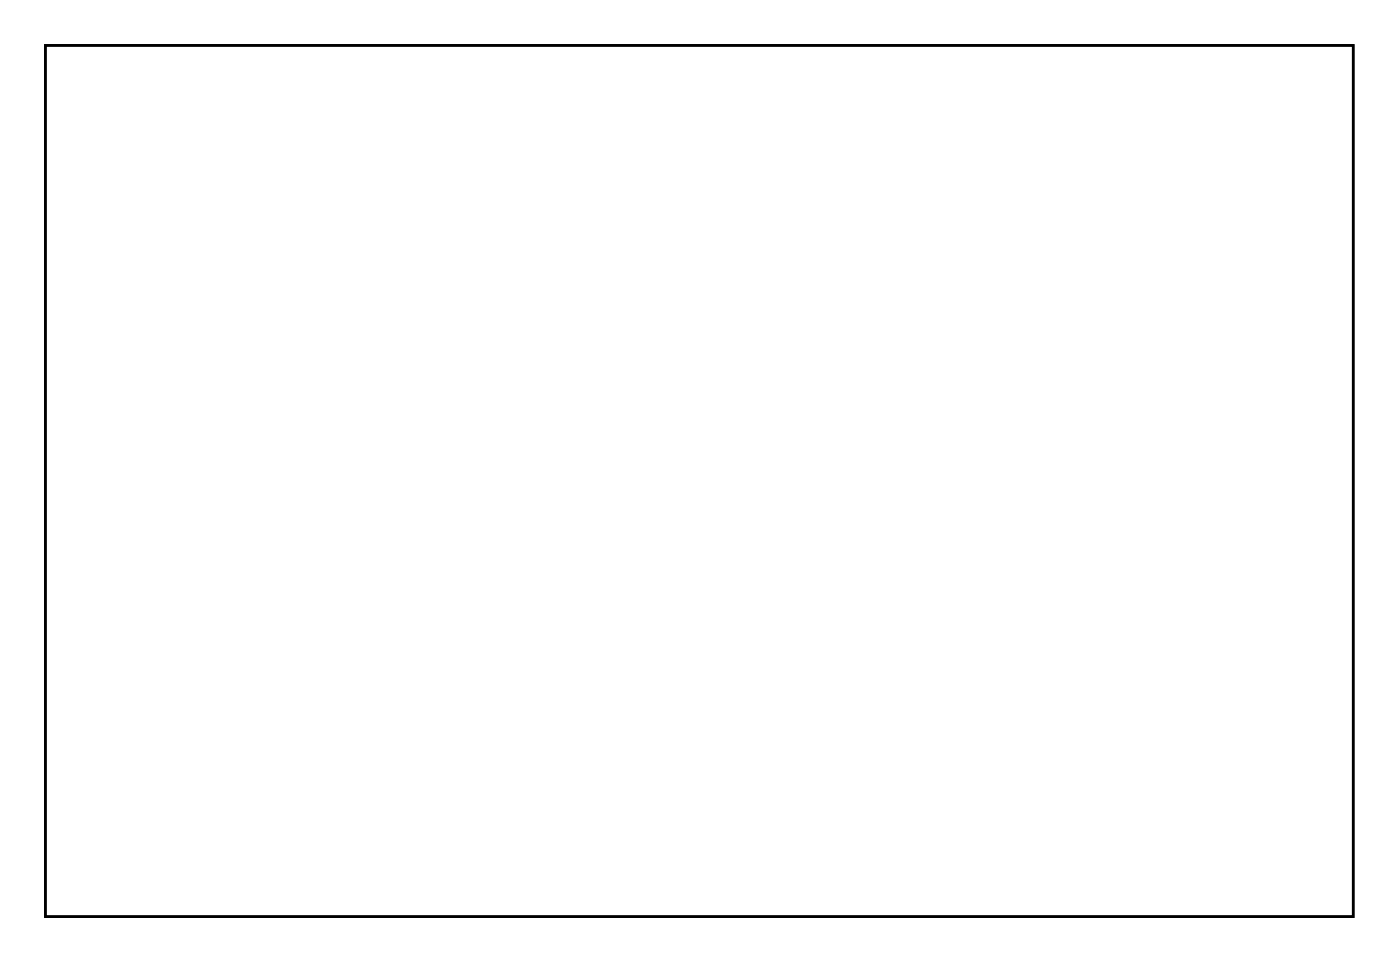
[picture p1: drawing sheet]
<svg xmlns="http://www.w3.org/2000/svg" width="112mm" height="77mm" viewBox="0 0 112 77" stroke-linecap="round" stroke-linejoin="round" font-family="sans-serif">
<path d="M3.6 3.6h104.8v69.8h-104.8z" fill="none" stroke="#000" stroke-width=".2"/>
<path d="M3.6 3.6h104.8v69.8h-104.8zM3.6 3.6v69.8h104.8v-69.8z" fill="#000"/>
<circle cx="19.8" cy="28.5" r=".35" fill="#fff"/>
<circle cx="19.8" cy="28.5" r=".35" fill="none" stroke="#fff" stroke-width=".55"/>
<circle cx="26.9" cy="30.3" r=".35" fill="#fff"/>
<circle cx="26.9" cy="30.3" r=".35" fill="none" stroke="#fff" stroke-width=".55"/>
<circle cx="64.8" cy="12" r=".35" fill="#fff"/>
<circle cx="64.8" cy="12" r=".35" fill="none" stroke="#fff" stroke-width=".55"/>
<circle cx="78.2" cy="26.1" r=".35" fill="#fff"/>
<circle cx="78.2" cy="26.1" r=".35" fill="none" stroke="#fff" stroke-width=".55"/>
<circle cx="86.1" cy="25.5" r=".35" fill="#fff"/>
<circle cx="86.1" cy="25.5" r=".35" fill="none" stroke="#fff" stroke-width=".55"/>
<circle cx="92.8" cy="24.2" r=".35" fill="#fff"/>
<circle cx="92.8" cy="24.2" r=".35" fill="none" stroke="#fff" stroke-width=".55"/>
<circle cx="74.6" cy="34.6" r=".35" fill="#fff"/>
<circle cx="74.6" cy="34.6" r=".35" fill="none" stroke="#fff" stroke-width=".55"/>
<circle cx="55" cy="33.4" r=".35" fill="#fff"/>
<circle cx="55" cy="33.4" r=".35" fill="none" stroke="#fff" stroke-width=".55"/>
<circle cx="82.5" cy="41.9" r=".35" fill="#fff"/>
<circle cx="82.5" cy="41.9" r=".35" fill="none" stroke="#fff" stroke-width=".55"/>
<circle cx="45.9" cy="27.9" r=".35" fill="#fff"/>
<circle cx="45.9" cy="27.9" r=".35" fill="none" stroke="#fff" stroke-width=".55"/>
<circle cx="33.1" cy="8.4" r=".35" fill="#fff"/>
<circle cx="33.1" cy="8.4" r=".35" fill="none" stroke="#fff" stroke-width=".55"/>
<circle cx="54.4" cy="40.7" r=".35" fill="#fff"/>
<circle cx="54.4" cy="40.7" r=".35" fill="none" stroke="#fff" stroke-width=".55"/>
<circle cx="86.1" cy="23" r=".35" fill="#fff"/>
<circle cx="86.1" cy="23" r=".35" fill="none" stroke="#fff" stroke-width=".55"/>
<circle cx="55" cy="52.3" r=".35" fill="#fff"/>
<circle cx="55" cy="52.3" r=".35" fill="none" stroke="#fff" stroke-width=".55"/>
<circle cx="56.3" cy="27.9" r=".35" fill="#fff"/>
<circle cx="56.3" cy="27.9" r=".35" fill="none" stroke="#fff" stroke-width=".55"/>
<circle cx="47.7" cy="27.9" r=".35" fill="#fff"/>
<circle cx="47.7" cy="27.9" r=".35" fill="none" stroke="#fff" stroke-width=".55"/>
<circle cx="79.4" cy="43.1" r=".35" fill="#fff"/>
<circle cx="79.4" cy="43.1" r=".35" fill="none" stroke="#fff" stroke-width=".55"/>
<circle cx="81.3" cy="39.5" r=".35" fill="#fff"/>
<circle cx="81.3" cy="39.5" r=".35" fill="none" stroke="#fff" stroke-width=".55"/>
<circle cx="91.6" cy="45.6" r=".35" fill="#fff"/>
<circle cx="91.6" cy="45.6" r=".35" fill="none" stroke="#fff" stroke-width=".55"/>
<circle cx="66" cy="9.6" r=".35" fill="#fff"/>
<circle cx="66" cy="9.6" r=".35" fill="none" stroke="#fff" stroke-width=".55"/>
<circle cx="61.8" cy="48" r=".35" fill="#fff"/>
<circle cx="61.8" cy="48" r=".35" fill="none" stroke="#fff" stroke-width=".55"/>
<circle cx="61.8" cy="53.5" r=".35" fill="#fff"/>
<circle cx="61.8" cy="53.5" r=".35" fill="none" stroke="#fff" stroke-width=".55"/>
<circle cx="53.8" cy="54.1" r=".35" fill="#fff"/>
<circle cx="53.8" cy="54.1" r=".35" fill="none" stroke="#fff" stroke-width=".55"/>
<circle cx="28.2" cy="13.9" r=".35" fill="#fff"/>
<circle cx="28.2" cy="13.9" r=".35" fill="none" stroke="#fff" stroke-width=".55"/>
<circle cx="52.6" cy="55.9" r=".35" fill="#fff"/>
<circle cx="52.6" cy="55.9" r=".35" fill="none" stroke="#fff" stroke-width=".55"/>
<circle cx="60.5" cy="55.9" r=".35" fill="#fff"/>
<circle cx="60.5" cy="55.9" r=".35" fill="none" stroke="#fff" stroke-width=".55"/>
<circle cx="59.9" cy="46.2" r=".35" fill="#fff"/>
<circle cx="59.9" cy="46.2" r=".35" fill="none" stroke="#fff" stroke-width=".55"/>
<circle cx="67.2" cy="43.7" r=".35" fill="#fff"/>
<circle cx="67.2" cy="43.7" r=".35" fill="none" stroke="#fff" stroke-width=".55"/>
<circle cx="61.1" cy="57.8" r=".35" fill="#fff"/>
<circle cx="61.1" cy="57.8" r=".35" fill="none" stroke="#fff" stroke-width=".55"/>
<circle cx="87.4" cy="43.7" r=".35" fill="#fff"/>
<circle cx="87.4" cy="43.7" r=".35" fill="none" stroke="#fff" stroke-width=".55"/>
<circle cx="92.2" cy="43.7" r=".35" fill="#fff"/>
<circle cx="92.2" cy="43.7" r=".35" fill="none" stroke="#fff" stroke-width=".55"/>
<circle cx="94.7" cy="54.1" r=".35" fill="#fff"/>
<circle cx="94.7" cy="54.1" r=".35" fill="none" stroke="#fff" stroke-width=".55"/>
<circle cx="81.3" cy="62.6" r=".35" fill="#fff"/>
<circle cx="81.3" cy="62.6" r=".35" fill="none" stroke="#fff" stroke-width=".55"/>
<circle cx="91" cy="9" r=".35" fill="#fff"/>
<circle cx="91" cy="9" r=".35" fill="none" stroke="#fff" stroke-width=".55"/>
<circle cx="20.3" cy="49.3" r=".7" fill="#fff"/>
<circle cx="20.3" cy="49.3" r=".7" fill="none" stroke="#fff" stroke-width=".76" stroke-linecap="butt"/>
<circle cx="96.2" cy="55.9" r=".7" fill="#fff"/>
<circle cx="96.2" cy="55.9" r=".7" fill="none" stroke="#fff" stroke-width=".76" stroke-linecap="butt"/>
<circle cx="23.1" cy="47.8" r=".7" fill="#fff"/>
<circle cx="23.1" cy="47.8" r=".7" fill="none" stroke="#fff" stroke-width=".76" stroke-linecap="butt"/>
<circle cx="96.2" cy="53.1" r=".7" fill="#fff"/>
<circle cx="96.2" cy="53.1" r=".7" fill="none" stroke="#fff" stroke-width=".76" stroke-linecap="butt"/>
<circle cx="81.3" cy="68.1" r=".71" fill="#fff"/>
<circle cx="81.3" cy="68.1" r=".71" fill="none" stroke="#fff" stroke-width=".69" stroke-linecap="butt"/>
<circle cx="40.6" cy="68.1" r=".71" fill="#fff"/>
<circle cx="40.6" cy="68.1" r=".71" fill="none" stroke="#fff" stroke-width=".69" stroke-linecap="butt"/>
<circle cx="83.8" cy="68.1" r=".71" fill="#fff"/>
<circle cx="83.8" cy="68.1" r=".71" fill="none" stroke="#fff" stroke-width=".69" stroke-linecap="butt"/>
<circle cx="86.3" cy="68.1" r=".71" fill="#fff"/>
<circle cx="86.3" cy="68.1" r=".71" fill="none" stroke="#fff" stroke-width=".69" stroke-linecap="butt"/>
<circle cx="88.9" cy="68.1" r=".71" fill="#fff"/>
<circle cx="88.9" cy="68.1" r=".71" fill="none" stroke="#fff" stroke-width=".69" stroke-linecap="butt"/>
<circle cx="91.4" cy="68.1" r=".71" fill="#fff"/>
<circle cx="91.4" cy="68.1" r=".71" fill="none" stroke="#fff" stroke-width=".69" stroke-linecap="butt"/>
<circle cx="99" cy="32.5" r=".71" fill="#fff"/>
<circle cx="99" cy="32.5" r=".71" fill="none" stroke="#fff" stroke-width=".69" stroke-linecap="butt"/>
<circle cx="94" cy="68.1" r=".71" fill="#fff"/>
<circle cx="94" cy="68.1" r=".71" fill="none" stroke="#fff" stroke-width=".69" stroke-linecap="butt"/>
<circle cx="96.5" cy="68.1" r=".71" fill="#fff"/>
<circle cx="96.5" cy="68.1" r=".71" fill="none" stroke="#fff" stroke-width=".69" stroke-linecap="butt"/>
<circle cx="41.6" cy="19.8" r=".71" fill="#fff"/>
<circle cx="41.6" cy="19.8" r=".71" fill="none" stroke="#fff" stroke-width=".69" stroke-linecap="butt"/>
<circle cx="55.9" cy="68.1" r=".71" fill="#fff"/>
<circle cx="55.9" cy="68.1" r=".71" fill="none" stroke="#fff" stroke-width=".69" stroke-linecap="butt"/>
<circle cx="58.4" cy="68.1" r=".71" fill="#fff"/>
<circle cx="58.4" cy="68.1" r=".71" fill="none" stroke="#fff" stroke-width=".69" stroke-linecap="butt"/>
<circle cx="60.9" cy="68.1" r=".71" fill="#fff"/>
<circle cx="60.9" cy="68.1" r=".71" fill="none" stroke="#fff" stroke-width=".69" stroke-linecap="butt"/>
<circle cx="63.5" cy="68.1" r=".71" fill="#fff"/>
<circle cx="63.5" cy="68.1" r=".71" fill="none" stroke="#fff" stroke-width=".69" stroke-linecap="butt"/>
<circle cx="99" cy="52.8" r=".71" fill="#fff"/>
<circle cx="99" cy="52.8" r=".71" fill="none" stroke="#fff" stroke-width=".69" stroke-linecap="butt"/>
<circle cx="66" cy="68.1" r=".71" fill="#fff"/>
<circle cx="66" cy="68.1" r=".71" fill="none" stroke="#fff" stroke-width=".69" stroke-linecap="butt"/>
<circle cx="68.6" cy="68.1" r=".71" fill="#fff"/>
<circle cx="68.6" cy="68.1" r=".71" fill="none" stroke="#fff" stroke-width=".69" stroke-linecap="butt"/>
<circle cx="71.1" cy="68.1" r=".71" fill="#fff"/>
<circle cx="71.1" cy="68.1" r=".71" fill="none" stroke="#fff" stroke-width=".69" stroke-linecap="butt"/>
<circle cx="73.6" cy="68.1" r=".71" fill="#fff"/>
<circle cx="73.6" cy="68.1" r=".71" fill="none" stroke="#fff" stroke-width=".69" stroke-linecap="butt"/>
<circle cx="60.9" cy="19.8" r=".71" fill="#fff"/>
<circle cx="60.9" cy="19.8" r=".71" fill="none" stroke="#fff" stroke-width=".69" stroke-linecap="butt"/>
<circle cx="99" cy="22.3" r=".71" fill="#fff"/>
<circle cx="99" cy="22.3" r=".71" fill="none" stroke="#fff" stroke-width=".69" stroke-linecap="butt"/>
<circle cx="99" cy="42.7" r=".71" fill="#fff"/>
<circle cx="99" cy="42.7" r=".71" fill="none" stroke="#fff" stroke-width=".69" stroke-linecap="butt"/>
<circle cx="99" cy="63" r=".71" fill="#fff"/>
<circle cx="99" cy="63" r=".71" fill="none" stroke="#fff" stroke-width=".69" stroke-linecap="butt"/>
<circle cx="31.5" cy="19.8" r=".71" fill="#fff"/>
<circle cx="31.5" cy="19.8" r=".71" fill="none" stroke="#fff" stroke-width=".69" stroke-linecap="butt"/>
<circle cx="50.8" cy="68.1" r=".71" fill="#fff"/>
<circle cx="50.8" cy="68.1" r=".71" fill="none" stroke="#fff" stroke-width=".69" stroke-linecap="butt"/>
<circle cx="50.8" cy="19.8" r=".71" fill="#fff"/>
<circle cx="50.8" cy="19.8" r=".71" fill="none" stroke="#fff" stroke-width=".69" stroke-linecap="butt"/>
<circle cx="99" cy="27.4" r=".71" fill="#fff"/>
<circle cx="99" cy="27.4" r=".71" fill="none" stroke="#fff" stroke-width=".69" stroke-linecap="butt"/>
<circle cx="99" cy="37.6" r=".71" fill="#fff"/>
<circle cx="99" cy="37.6" r=".71" fill="none" stroke="#fff" stroke-width=".69" stroke-linecap="butt"/>
<circle cx="99" cy="47.7" r=".71" fill="#fff"/>
<circle cx="99" cy="47.7" r=".71" fill="none" stroke="#fff" stroke-width=".69" stroke-linecap="butt"/>
<circle cx="91.4" cy="19.8" r=".71" fill="#fff"/>
<circle cx="91.4" cy="19.8" r=".71" fill="none" stroke="#fff" stroke-width=".69" stroke-linecap="butt"/>
<circle cx="99" cy="57.9" r=".71" fill="#fff"/>
<circle cx="99" cy="57.9" r=".71" fill="none" stroke="#fff" stroke-width=".69" stroke-linecap="butt"/>
<circle cx="88.9" cy="19.8" r=".71" fill="#fff"/>
<circle cx="88.9" cy="19.8" r=".71" fill="none" stroke="#fff" stroke-width=".69" stroke-linecap="butt"/>
<circle cx="86.3" cy="19.8" r=".71" fill="#fff"/>
<circle cx="86.3" cy="19.8" r=".71" fill="none" stroke="#fff" stroke-width=".69" stroke-linecap="butt"/>
<circle cx="83.8" cy="19.8" r=".71" fill="#fff"/>
<circle cx="83.8" cy="19.8" r=".71" fill="none" stroke="#fff" stroke-width=".69" stroke-linecap="butt"/>
<circle cx="81.3" cy="19.8" r=".71" fill="#fff"/>
<circle cx="81.3" cy="19.8" r=".71" fill="none" stroke="#fff" stroke-width=".69" stroke-linecap="butt"/>
<circle cx="78.7" cy="19.8" r=".71" fill="#fff"/>
<circle cx="78.7" cy="19.8" r=".71" fill="none" stroke="#fff" stroke-width=".69" stroke-linecap="butt"/>
<circle cx="76.2" cy="19.8" r=".71" fill="#fff"/>
<circle cx="76.2" cy="19.8" r=".71" fill="none" stroke="#fff" stroke-width=".69" stroke-linecap="butt"/>
<circle cx="73.6" cy="19.8" r=".71" fill="#fff"/>
<circle cx="73.6" cy="19.8" r=".71" fill="none" stroke="#fff" stroke-width=".69" stroke-linecap="butt"/>
<circle cx="26.4" cy="19.8" r=".71" fill="#fff"/>
<circle cx="26.4" cy="19.8" r=".71" fill="none" stroke="#fff" stroke-width=".69" stroke-linecap="butt"/>
<circle cx="36.5" cy="19.8" r=".71" fill="#fff"/>
<circle cx="36.5" cy="19.8" r=".71" fill="none" stroke="#fff" stroke-width=".69" stroke-linecap="butt"/>
<circle cx="46.7" cy="19.8" r=".71" fill="#fff"/>
<circle cx="46.7" cy="19.8" r=".71" fill="none" stroke="#fff" stroke-width=".69" stroke-linecap="butt"/>
<circle cx="35.5" cy="68.1" r=".71" fill="#fff"/>
<circle cx="35.5" cy="68.1" r=".71" fill="none" stroke="#fff" stroke-width=".69" stroke-linecap="butt"/>
<circle cx="45.7" cy="68.1" r=".71" fill="#fff"/>
<circle cx="45.7" cy="68.1" r=".71" fill="none" stroke="#fff" stroke-width=".69" stroke-linecap="butt"/>
<circle cx="66" cy="19.8" r=".71" fill="#fff"/>
<circle cx="66" cy="19.8" r=".71" fill="none" stroke="#fff" stroke-width=".69" stroke-linecap="butt"/>
<circle cx="55.9" cy="19.8" r=".71" fill="#fff"/>
<circle cx="55.9" cy="19.8" r=".71" fill="none" stroke="#fff" stroke-width=".69" stroke-linecap="butt"/>
<circle cx="99" cy="19.8" r=".71" fill="#fff"/>
<circle cx="99" cy="19.8" r=".71" fill="none" stroke="#fff" stroke-width=".69" stroke-linecap="butt"/>
<circle cx="99" cy="24.9" r=".71" fill="#fff"/>
<circle cx="99" cy="24.9" r=".71" fill="none" stroke="#fff" stroke-width=".69" stroke-linecap="butt"/>
<circle cx="99" cy="30" r=".71" fill="#fff"/>
<circle cx="99" cy="30" r=".71" fill="none" stroke="#fff" stroke-width=".69" stroke-linecap="butt"/>
<circle cx="99" cy="35" r=".71" fill="#fff"/>
<circle cx="99" cy="35" r=".71" fill="none" stroke="#fff" stroke-width=".69" stroke-linecap="butt"/>
<circle cx="99" cy="40.1" r=".71" fill="#fff"/>
<circle cx="99" cy="40.1" r=".71" fill="none" stroke="#fff" stroke-width=".69" stroke-linecap="butt"/>
<circle cx="99" cy="45.2" r=".71" fill="#fff"/>
<circle cx="99" cy="45.2" r=".71" fill="none" stroke="#fff" stroke-width=".69" stroke-linecap="butt"/>
<circle cx="99" cy="50.3" r=".71" fill="#fff"/>
<circle cx="99" cy="50.3" r=".71" fill="none" stroke="#fff" stroke-width=".69" stroke-linecap="butt"/>
<circle cx="99" cy="55.4" r=".71" fill="#fff"/>
<circle cx="99" cy="55.4" r=".71" fill="none" stroke="#fff" stroke-width=".69" stroke-linecap="butt"/>
<circle cx="99" cy="60.4" r=".71" fill="#fff"/>
<circle cx="99" cy="60.4" r=".71" fill="none" stroke="#fff" stroke-width=".69" stroke-linecap="butt"/>
<circle cx="23.8" cy="19.8" r=".71" fill="#fff"/>
<circle cx="23.8" cy="19.8" r=".71" fill="none" stroke="#fff" stroke-width=".69" stroke-linecap="butt"/>
<circle cx="28.9" cy="19.8" r=".71" fill="#fff"/>
<circle cx="28.9" cy="19.8" r=".71" fill="none" stroke="#fff" stroke-width=".69" stroke-linecap="butt"/>
<circle cx="34" cy="19.8" r=".71" fill="#fff"/>
<circle cx="34" cy="19.8" r=".71" fill="none" stroke="#fff" stroke-width=".69" stroke-linecap="butt"/>
<circle cx="39.1" cy="19.8" r=".71" fill="#fff"/>
<circle cx="39.1" cy="19.8" r=".71" fill="none" stroke="#fff" stroke-width=".69" stroke-linecap="butt"/>
<circle cx="44.2" cy="19.8" r=".71" fill="#fff"/>
<circle cx="44.2" cy="19.8" r=".71" fill="none" stroke="#fff" stroke-width=".69" stroke-linecap="butt"/>
<circle cx="33" cy="68.1" r=".71" fill="#fff"/>
<circle cx="33" cy="68.1" r=".71" fill="none" stroke="#fff" stroke-width=".69" stroke-linecap="butt"/>
<circle cx="38.1" cy="68.1" r=".71" fill="#fff"/>
<circle cx="38.1" cy="68.1" r=".71" fill="none" stroke="#fff" stroke-width=".69" stroke-linecap="butt"/>
<circle cx="43.2" cy="68.1" r=".71" fill="#fff"/>
<circle cx="43.2" cy="68.1" r=".71" fill="none" stroke="#fff" stroke-width=".69" stroke-linecap="butt"/>
<circle cx="48.2" cy="68.1" r=".71" fill="#fff"/>
<circle cx="48.2" cy="68.1" r=".71" fill="none" stroke="#fff" stroke-width=".69" stroke-linecap="butt"/>
<circle cx="68.6" cy="19.8" r=".71" fill="#fff"/>
<circle cx="68.6" cy="19.8" r=".71" fill="none" stroke="#fff" stroke-width=".69" stroke-linecap="butt"/>
<circle cx="63.5" cy="19.8" r=".71" fill="#fff"/>
<circle cx="63.5" cy="19.8" r=".71" fill="none" stroke="#fff" stroke-width=".69" stroke-linecap="butt"/>
<circle cx="58.4" cy="19.8" r=".71" fill="#fff"/>
<circle cx="58.4" cy="19.8" r=".71" fill="none" stroke="#fff" stroke-width=".69" stroke-linecap="butt"/>
<circle cx="53.3" cy="19.8" r=".71" fill="#fff"/>
<circle cx="53.3" cy="19.8" r=".71" fill="none" stroke="#fff" stroke-width=".69" stroke-linecap="butt"/>
<circle cx="101.6" cy="19.8" r=".71" fill="#fff"/>
<circle cx="101.6" cy="19.8" r=".71" fill="none" stroke="#fff" stroke-width=".69" stroke-linecap="butt"/>
<circle cx="101.6" cy="22.3" r=".71" fill="#fff"/>
<circle cx="101.6" cy="22.3" r=".71" fill="none" stroke="#fff" stroke-width=".69" stroke-linecap="butt"/>
<circle cx="101.6" cy="24.9" r=".71" fill="#fff"/>
<circle cx="101.6" cy="24.9" r=".71" fill="none" stroke="#fff" stroke-width=".69" stroke-linecap="butt"/>
<circle cx="101.6" cy="27.4" r=".71" fill="#fff"/>
<circle cx="101.6" cy="27.4" r=".71" fill="none" stroke="#fff" stroke-width=".69" stroke-linecap="butt"/>
<circle cx="101.6" cy="30" r=".71" fill="#fff"/>
<circle cx="101.6" cy="30" r=".71" fill="none" stroke="#fff" stroke-width=".69" stroke-linecap="butt"/>
<circle cx="101.6" cy="32.5" r=".71" fill="#fff"/>
<circle cx="101.6" cy="32.5" r=".71" fill="none" stroke="#fff" stroke-width=".69" stroke-linecap="butt"/>
<circle cx="101.6" cy="35" r=".71" fill="#fff"/>
<circle cx="101.6" cy="35" r=".71" fill="none" stroke="#fff" stroke-width=".69" stroke-linecap="butt"/>
<circle cx="101.6" cy="37.6" r=".71" fill="#fff"/>
<circle cx="101.6" cy="37.6" r=".71" fill="none" stroke="#fff" stroke-width=".69" stroke-linecap="butt"/>
<circle cx="101.6" cy="40.1" r=".71" fill="#fff"/>
<circle cx="101.6" cy="40.1" r=".71" fill="none" stroke="#fff" stroke-width=".69" stroke-linecap="butt"/>
<circle cx="101.6" cy="42.7" r=".71" fill="#fff"/>
<circle cx="101.6" cy="42.7" r=".71" fill="none" stroke="#fff" stroke-width=".69" stroke-linecap="butt"/>
<circle cx="101.6" cy="45.2" r=".71" fill="#fff"/>
<circle cx="101.6" cy="45.2" r=".71" fill="none" stroke="#fff" stroke-width=".69" stroke-linecap="butt"/>
<circle cx="101.6" cy="47.7" r=".71" fill="#fff"/>
<circle cx="101.6" cy="47.7" r=".71" fill="none" stroke="#fff" stroke-width=".69" stroke-linecap="butt"/>
<circle cx="101.6" cy="50.3" r=".71" fill="#fff"/>
<circle cx="101.6" cy="50.3" r=".71" fill="none" stroke="#fff" stroke-width=".69" stroke-linecap="butt"/>
<circle cx="101.6" cy="52.8" r=".71" fill="#fff"/>
<circle cx="101.6" cy="52.8" r=".71" fill="none" stroke="#fff" stroke-width=".69" stroke-linecap="butt"/>
<circle cx="101.6" cy="55.4" r=".71" fill="#fff"/>
<circle cx="101.6" cy="55.4" r=".71" fill="none" stroke="#fff" stroke-width=".69" stroke-linecap="butt"/>
<circle cx="101.6" cy="57.9" r=".71" fill="#fff"/>
<circle cx="101.6" cy="57.9" r=".71" fill="none" stroke="#fff" stroke-width=".69" stroke-linecap="butt"/>
<circle cx="101.6" cy="60.4" r=".71" fill="#fff"/>
<circle cx="101.6" cy="60.4" r=".71" fill="none" stroke="#fff" stroke-width=".69" stroke-linecap="butt"/>
<circle cx="101.6" cy="63" r=".71" fill="#fff"/>
<circle cx="101.6" cy="63" r=".71" fill="none" stroke="#fff" stroke-width=".69" stroke-linecap="butt"/>
<circle cx="78.7" cy="68.1" r=".71" fill="#fff"/>
<circle cx="78.7" cy="68.1" r=".71" fill="none" stroke="#fff" stroke-width=".69" stroke-linecap="butt"/>
<path d="M67.7 8.9h1.6v1.6h-1.6z" fill="#fff"/>
<path d="M67.7 8.9h1.6v1.6h-1.6z" fill="none" stroke="#fff" stroke-width=".76" stroke-linecap="butt"/>
<circle cx="68.5" cy="9.7" r=".79" fill="#fff"/>
<circle cx="68.5" cy="9.7" r=".79" fill="none" stroke="#fff" stroke-width=".76" stroke-linecap="butt"/>
<circle cx="71.1" cy="9.7" r=".79" fill="#fff"/>
<circle cx="71.1" cy="9.7" r=".79" fill="none" stroke="#fff" stroke-width=".76" stroke-linecap="butt"/>
<circle cx="73.6" cy="9.7" r=".79" fill="#fff"/>
<circle cx="73.6" cy="9.7" r=".79" fill="none" stroke="#fff" stroke-width=".76" stroke-linecap="butt"/>
<path d="M29.6 11h1.6v1.5h-1.6z" fill="#fff"/>
<path d="M29.6 11h1.6v1.5h-1.6z" fill="none" stroke="#fff" stroke-width=".76" stroke-linecap="butt"/>
<circle cx="30.4" cy="11.7" r=".79" fill="#fff"/>
<circle cx="30.4" cy="11.7" r=".79" fill="none" stroke="#fff" stroke-width=".76" stroke-linecap="butt"/>
<circle cx="27.9" cy="11.7" r=".79" fill="#fff"/>
<circle cx="27.9" cy="11.7" r=".79" fill="none" stroke="#fff" stroke-width=".76" stroke-linecap="butt"/>
<circle cx="25.3" cy="11.7" r=".79" fill="#fff"/>
<circle cx="25.3" cy="11.7" r=".79" fill="none" stroke="#fff" stroke-width=".76" stroke-linecap="butt"/>
<circle cx="9.3" cy="12.5" r=".75" fill="#fff"/>
<circle cx="9.3" cy="12.5" r=".75" fill="none" stroke="#fff" stroke-width=".74" stroke-linecap="butt"/>
<circle cx="19.5" cy="12.5" r=".75" fill="#fff"/>
<circle cx="19.5" cy="12.5" r=".75" fill="none" stroke="#fff" stroke-width=".74" stroke-linecap="butt"/>
<circle cx="87.8" cy="12.8" r=".75" fill="#fff"/>
<circle cx="87.8" cy="12.8" r=".75" fill="none" stroke="#fff" stroke-width=".74" stroke-linecap="butt"/>
<circle cx="98" cy="12.8" r=".75" fill="#fff"/>
<circle cx="98" cy="12.8" r=".75" fill="none" stroke="#fff" stroke-width=".74" stroke-linecap="butt"/>
<circle cx="33.2" cy="17.1" r=".7" fill="#fff"/>
<circle cx="33.2" cy="17.1" r=".7" fill="none" stroke="#fff" stroke-width=".76" stroke-linecap="butt"/>
<circle cx="23.1" cy="17.1" r=".7" fill="#fff"/>
<circle cx="23.1" cy="17.1" r=".7" fill="none" stroke="#fff" stroke-width=".76" stroke-linecap="butt"/>
<circle cx="64.2" cy="15.8" r=".7" fill="#fff"/>
<circle cx="64.2" cy="15.8" r=".7" fill="none" stroke="#fff" stroke-width=".76" stroke-linecap="butt"/>
<circle cx="74.4" cy="15.8" r=".7" fill="#fff"/>
<circle cx="74.4" cy="15.8" r=".7" fill="none" stroke="#fff" stroke-width=".76" stroke-linecap="butt"/>
<circle cx="19" cy="8.2" r=".74" fill="#fff"/>
<circle cx="19" cy="8.2" r=".74" fill="none" stroke="#fff" stroke-width=".76" stroke-linecap="butt"/>
<circle cx="16.5" cy="8.2" r=".74" fill="#fff"/>
<circle cx="16.5" cy="8.2" r=".74" fill="none" stroke="#fff" stroke-width=".76" stroke-linecap="butt"/>
<circle cx="83.5" cy="8.4" r=".74" fill="#fff"/>
<circle cx="83.5" cy="8.4" r=".74" fill="none" stroke="#fff" stroke-width=".76" stroke-linecap="butt"/>
<circle cx="81" cy="8.4" r=".74" fill="#fff"/>
<circle cx="81" cy="8.4" r=".74" fill="none" stroke="#fff" stroke-width=".76" stroke-linecap="butt"/>
<circle cx="18.2" cy="57.2" r=".74" fill="#fff"/>
<circle cx="18.2" cy="57.2" r=".74" fill="none" stroke="#fff" stroke-width=".76" stroke-linecap="butt"/>
<circle cx="20.8" cy="57.2" r=".74" fill="#fff"/>
<circle cx="20.8" cy="57.2" r=".74" fill="none" stroke="#fff" stroke-width=".76" stroke-linecap="butt"/>
<circle cx="23.3" cy="57.2" r=".74" fill="#fff"/>
<circle cx="23.3" cy="57.2" r=".74" fill="none" stroke="#fff" stroke-width=".76" stroke-linecap="butt"/>
<circle cx="25.8" cy="57.2" r=".74" fill="#fff"/>
<circle cx="25.8" cy="57.2" r=".74" fill="none" stroke="#fff" stroke-width=".76" stroke-linecap="butt"/>
<circle cx="28.4" cy="57.2" r=".74" fill="#fff"/>
<circle cx="28.4" cy="57.2" r=".74" fill="none" stroke="#fff" stroke-width=".76" stroke-linecap="butt"/>
<circle cx="30.9" cy="57.2" r=".74" fill="#fff"/>
<circle cx="30.9" cy="57.2" r=".74" fill="none" stroke="#fff" stroke-width=".76" stroke-linecap="butt"/>
<circle cx="33.5" cy="57.2" r=".74" fill="#fff"/>
<circle cx="33.5" cy="57.2" r=".74" fill="none" stroke="#fff" stroke-width=".76" stroke-linecap="butt"/>
<circle cx="36" cy="57.2" r=".74" fill="#fff"/>
<circle cx="36" cy="57.2" r=".74" fill="none" stroke="#fff" stroke-width=".76" stroke-linecap="butt"/>
<circle cx="18.2" cy="44.5" r=".74" fill="#fff"/>
<circle cx="18.2" cy="44.5" r=".74" fill="none" stroke="#fff" stroke-width=".76" stroke-linecap="butt"/>
<circle cx="20.8" cy="44.5" r=".74" fill="#fff"/>
<circle cx="20.8" cy="44.5" r=".74" fill="none" stroke="#fff" stroke-width=".76" stroke-linecap="butt"/>
<circle cx="23.3" cy="44.5" r=".74" fill="#fff"/>
<circle cx="23.3" cy="44.5" r=".74" fill="none" stroke="#fff" stroke-width=".76" stroke-linecap="butt"/>
<circle cx="25.8" cy="44.5" r=".74" fill="#fff"/>
<circle cx="25.8" cy="44.5" r=".74" fill="none" stroke="#fff" stroke-width=".76" stroke-linecap="butt"/>
<circle cx="28.4" cy="44.5" r=".74" fill="#fff"/>
<circle cx="28.4" cy="44.5" r=".74" fill="none" stroke="#fff" stroke-width=".76" stroke-linecap="butt"/>
<circle cx="30.9" cy="44.5" r=".74" fill="#fff"/>
<circle cx="30.9" cy="44.5" r=".74" fill="none" stroke="#fff" stroke-width=".76" stroke-linecap="butt"/>
<circle cx="33.5" cy="44.5" r=".74" fill="#fff"/>
<circle cx="33.5" cy="44.5" r=".74" fill="none" stroke="#fff" stroke-width=".76" stroke-linecap="butt"/>
<circle cx="36" cy="44.5" r=".74" fill="#fff"/>
<circle cx="36" cy="44.5" r=".74" fill="none" stroke="#fff" stroke-width=".76" stroke-linecap="butt"/>
<circle cx="38.5" cy="36.9" r=".74" fill="#fff"/>
<circle cx="38.5" cy="36.9" r=".74" fill="none" stroke="#fff" stroke-width=".76" stroke-linecap="butt"/>
<circle cx="41.1" cy="36.9" r=".74" fill="#fff"/>
<circle cx="41.1" cy="36.9" r=".74" fill="none" stroke="#fff" stroke-width=".76" stroke-linecap="butt"/>
<circle cx="43.6" cy="36.9" r=".74" fill="#fff"/>
<circle cx="43.6" cy="36.9" r=".74" fill="none" stroke="#fff" stroke-width=".76" stroke-linecap="butt"/>
<circle cx="46.2" cy="36.9" r=".74" fill="#fff"/>
<circle cx="46.2" cy="36.9" r=".74" fill="none" stroke="#fff" stroke-width=".76" stroke-linecap="butt"/>
<circle cx="48.7" cy="36.9" r=".74" fill="#fff"/>
<circle cx="48.7" cy="36.9" r=".74" fill="none" stroke="#fff" stroke-width=".76" stroke-linecap="butt"/>
<circle cx="51.2" cy="36.9" r=".74" fill="#fff"/>
<circle cx="51.2" cy="36.9" r=".74" fill="none" stroke="#fff" stroke-width=".76" stroke-linecap="butt"/>
<circle cx="53.8" cy="36.9" r=".74" fill="#fff"/>
<circle cx="53.8" cy="36.9" r=".74" fill="none" stroke="#fff" stroke-width=".76" stroke-linecap="butt"/>
<circle cx="56.3" cy="36.9" r=".74" fill="#fff"/>
<circle cx="56.3" cy="36.9" r=".74" fill="none" stroke="#fff" stroke-width=".76" stroke-linecap="butt"/>
<circle cx="38.5" cy="24.2" r=".74" fill="#fff"/>
<circle cx="38.5" cy="24.2" r=".74" fill="none" stroke="#fff" stroke-width=".76" stroke-linecap="butt"/>
<circle cx="41.1" cy="24.2" r=".74" fill="#fff"/>
<circle cx="41.1" cy="24.2" r=".74" fill="none" stroke="#fff" stroke-width=".76" stroke-linecap="butt"/>
<circle cx="43.6" cy="24.2" r=".74" fill="#fff"/>
<circle cx="43.6" cy="24.2" r=".74" fill="none" stroke="#fff" stroke-width=".76" stroke-linecap="butt"/>
<circle cx="46.2" cy="24.2" r=".74" fill="#fff"/>
<circle cx="46.2" cy="24.2" r=".74" fill="none" stroke="#fff" stroke-width=".76" stroke-linecap="butt"/>
<circle cx="48.7" cy="24.2" r=".74" fill="#fff"/>
<circle cx="48.7" cy="24.2" r=".74" fill="none" stroke="#fff" stroke-width=".76" stroke-linecap="butt"/>
<circle cx="51.2" cy="24.2" r=".74" fill="#fff"/>
<circle cx="51.2" cy="24.2" r=".74" fill="none" stroke="#fff" stroke-width=".76" stroke-linecap="butt"/>
<circle cx="53.8" cy="24.2" r=".74" fill="#fff"/>
<circle cx="53.8" cy="24.2" r=".74" fill="none" stroke="#fff" stroke-width=".76" stroke-linecap="butt"/>
<circle cx="56.3" cy="24.2" r=".74" fill="#fff"/>
<circle cx="56.3" cy="24.2" r=".74" fill="none" stroke="#fff" stroke-width=".76" stroke-linecap="butt"/>
<circle cx="18.2" cy="36.9" r=".74" fill="#fff"/>
<circle cx="18.2" cy="36.9" r=".74" fill="none" stroke="#fff" stroke-width=".76" stroke-linecap="butt"/>
<circle cx="20.8" cy="36.9" r=".74" fill="#fff"/>
<circle cx="20.8" cy="36.9" r=".74" fill="none" stroke="#fff" stroke-width=".76" stroke-linecap="butt"/>
<circle cx="23.3" cy="36.9" r=".74" fill="#fff"/>
<circle cx="23.3" cy="36.9" r=".74" fill="none" stroke="#fff" stroke-width=".76" stroke-linecap="butt"/>
<circle cx="25.8" cy="36.9" r=".74" fill="#fff"/>
<circle cx="25.8" cy="36.9" r=".74" fill="none" stroke="#fff" stroke-width=".76" stroke-linecap="butt"/>
<circle cx="28.4" cy="36.9" r=".74" fill="#fff"/>
<circle cx="28.4" cy="36.9" r=".74" fill="none" stroke="#fff" stroke-width=".76" stroke-linecap="butt"/>
<circle cx="30.9" cy="36.9" r=".74" fill="#fff"/>
<circle cx="30.9" cy="36.9" r=".74" fill="none" stroke="#fff" stroke-width=".76" stroke-linecap="butt"/>
<circle cx="33.5" cy="36.9" r=".74" fill="#fff"/>
<circle cx="33.5" cy="36.9" r=".74" fill="none" stroke="#fff" stroke-width=".76" stroke-linecap="butt"/>
<circle cx="36" cy="36.9" r=".74" fill="#fff"/>
<circle cx="36" cy="36.9" r=".74" fill="none" stroke="#fff" stroke-width=".76" stroke-linecap="butt"/>
<circle cx="18.2" cy="24.2" r=".74" fill="#fff"/>
<circle cx="18.2" cy="24.2" r=".74" fill="none" stroke="#fff" stroke-width=".76" stroke-linecap="butt"/>
<circle cx="20.8" cy="24.2" r=".74" fill="#fff"/>
<circle cx="20.8" cy="24.2" r=".74" fill="none" stroke="#fff" stroke-width=".76" stroke-linecap="butt"/>
<circle cx="23.3" cy="24.2" r=".74" fill="#fff"/>
<circle cx="23.3" cy="24.2" r=".74" fill="none" stroke="#fff" stroke-width=".76" stroke-linecap="butt"/>
<circle cx="25.8" cy="24.2" r=".74" fill="#fff"/>
<circle cx="25.8" cy="24.2" r=".74" fill="none" stroke="#fff" stroke-width=".76" stroke-linecap="butt"/>
<circle cx="28.4" cy="24.2" r=".74" fill="#fff"/>
<circle cx="28.4" cy="24.2" r=".74" fill="none" stroke="#fff" stroke-width=".76" stroke-linecap="butt"/>
<circle cx="30.9" cy="24.2" r=".74" fill="#fff"/>
<circle cx="30.9" cy="24.2" r=".74" fill="none" stroke="#fff" stroke-width=".76" stroke-linecap="butt"/>
<circle cx="33.5" cy="24.2" r=".74" fill="#fff"/>
<circle cx="33.5" cy="24.2" r=".74" fill="none" stroke="#fff" stroke-width=".76" stroke-linecap="butt"/>
<circle cx="36" cy="24.2" r=".74" fill="#fff"/>
<circle cx="36" cy="24.2" r=".74" fill="none" stroke="#fff" stroke-width=".76" stroke-linecap="butt"/>
<circle cx="66.5" cy="47.6" r=".74" fill="#fff"/>
<circle cx="66.5" cy="47.6" r=".74" fill="none" stroke="#fff" stroke-width=".76" stroke-linecap="butt"/>
<circle cx="69" cy="47.6" r=".74" fill="#fff"/>
<circle cx="69" cy="47.6" r=".74" fill="none" stroke="#fff" stroke-width=".76" stroke-linecap="butt"/>
<circle cx="71.6" cy="47.6" r=".74" fill="#fff"/>
<circle cx="71.6" cy="47.6" r=".74" fill="none" stroke="#fff" stroke-width=".76" stroke-linecap="butt"/>
<circle cx="74.1" cy="47.6" r=".74" fill="#fff"/>
<circle cx="74.1" cy="47.6" r=".74" fill="none" stroke="#fff" stroke-width=".76" stroke-linecap="butt"/>
<circle cx="76.6" cy="47.6" r=".74" fill="#fff"/>
<circle cx="76.6" cy="47.6" r=".74" fill="none" stroke="#fff" stroke-width=".76" stroke-linecap="butt"/>
<circle cx="79.2" cy="47.6" r=".74" fill="#fff"/>
<circle cx="79.2" cy="47.6" r=".74" fill="none" stroke="#fff" stroke-width=".76" stroke-linecap="butt"/>
<circle cx="81.7" cy="47.6" r=".74" fill="#fff"/>
<circle cx="81.7" cy="47.6" r=".74" fill="none" stroke="#fff" stroke-width=".76" stroke-linecap="butt"/>
<circle cx="84.3" cy="47.6" r=".74" fill="#fff"/>
<circle cx="84.3" cy="47.6" r=".74" fill="none" stroke="#fff" stroke-width=".76" stroke-linecap="butt"/>
<circle cx="66.5" cy="60.3" r=".74" fill="#fff"/>
<circle cx="66.5" cy="60.3" r=".74" fill="none" stroke="#fff" stroke-width=".76" stroke-linecap="butt"/>
<circle cx="69" cy="60.3" r=".74" fill="#fff"/>
<circle cx="69" cy="60.3" r=".74" fill="none" stroke="#fff" stroke-width=".76" stroke-linecap="butt"/>
<circle cx="71.6" cy="60.3" r=".74" fill="#fff"/>
<circle cx="71.6" cy="60.3" r=".74" fill="none" stroke="#fff" stroke-width=".76" stroke-linecap="butt"/>
<circle cx="74.1" cy="60.3" r=".74" fill="#fff"/>
<circle cx="74.1" cy="60.3" r=".74" fill="none" stroke="#fff" stroke-width=".76" stroke-linecap="butt"/>
<circle cx="76.6" cy="60.3" r=".74" fill="#fff"/>
<circle cx="76.6" cy="60.3" r=".74" fill="none" stroke="#fff" stroke-width=".76" stroke-linecap="butt"/>
<circle cx="79.2" cy="60.3" r=".74" fill="#fff"/>
<circle cx="79.2" cy="60.3" r=".74" fill="none" stroke="#fff" stroke-width=".76" stroke-linecap="butt"/>
<circle cx="81.7" cy="60.3" r=".74" fill="#fff"/>
<circle cx="81.7" cy="60.3" r=".74" fill="none" stroke="#fff" stroke-width=".76" stroke-linecap="butt"/>
<circle cx="84.3" cy="60.3" r=".74" fill="#fff"/>
<circle cx="84.3" cy="60.3" r=".74" fill="none" stroke="#fff" stroke-width=".76" stroke-linecap="butt"/>
<circle cx="58.9" cy="24.2" r=".74" fill="#fff"/>
<circle cx="58.9" cy="24.2" r=".74" fill="none" stroke="#fff" stroke-width=".76" stroke-linecap="butt"/>
<circle cx="61.4" cy="24.2" r=".74" fill="#fff"/>
<circle cx="61.4" cy="24.2" r=".74" fill="none" stroke="#fff" stroke-width=".76" stroke-linecap="butt"/>
<circle cx="63.9" cy="24.2" r=".74" fill="#fff"/>
<circle cx="63.9" cy="24.2" r=".74" fill="none" stroke="#fff" stroke-width=".76" stroke-linecap="butt"/>
<circle cx="66.5" cy="24.2" r=".74" fill="#fff"/>
<circle cx="66.5" cy="24.2" r=".74" fill="none" stroke="#fff" stroke-width=".76" stroke-linecap="butt"/>
<circle cx="69" cy="24.2" r=".74" fill="#fff"/>
<circle cx="69" cy="24.2" r=".74" fill="none" stroke="#fff" stroke-width=".76" stroke-linecap="butt"/>
<circle cx="71.6" cy="24.2" r=".74" fill="#fff"/>
<circle cx="71.6" cy="24.2" r=".74" fill="none" stroke="#fff" stroke-width=".76" stroke-linecap="butt"/>
<circle cx="74.1" cy="24.2" r=".74" fill="#fff"/>
<circle cx="74.1" cy="24.2" r=".74" fill="none" stroke="#fff" stroke-width=".76" stroke-linecap="butt"/>
<circle cx="76.6" cy="24.2" r=".74" fill="#fff"/>
<circle cx="76.6" cy="24.2" r=".74" fill="none" stroke="#fff" stroke-width=".76" stroke-linecap="butt"/>
<circle cx="58.9" cy="36.9" r=".74" fill="#fff"/>
<circle cx="58.9" cy="36.9" r=".74" fill="none" stroke="#fff" stroke-width=".76" stroke-linecap="butt"/>
<circle cx="61.4" cy="36.9" r=".74" fill="#fff"/>
<circle cx="61.4" cy="36.9" r=".74" fill="none" stroke="#fff" stroke-width=".76" stroke-linecap="butt"/>
<circle cx="63.9" cy="36.9" r=".74" fill="#fff"/>
<circle cx="63.9" cy="36.9" r=".74" fill="none" stroke="#fff" stroke-width=".76" stroke-linecap="butt"/>
<circle cx="66.5" cy="36.9" r=".74" fill="#fff"/>
<circle cx="66.5" cy="36.9" r=".74" fill="none" stroke="#fff" stroke-width=".76" stroke-linecap="butt"/>
<circle cx="69" cy="36.9" r=".74" fill="#fff"/>
<circle cx="69" cy="36.9" r=".74" fill="none" stroke="#fff" stroke-width=".76" stroke-linecap="butt"/>
<circle cx="71.6" cy="36.9" r=".74" fill="#fff"/>
<circle cx="71.6" cy="36.9" r=".74" fill="none" stroke="#fff" stroke-width=".76" stroke-linecap="butt"/>
<circle cx="74.1" cy="36.9" r=".74" fill="#fff"/>
<circle cx="74.1" cy="36.9" r=".74" fill="none" stroke="#fff" stroke-width=".76" stroke-linecap="butt"/>
<circle cx="76.6" cy="36.9" r=".74" fill="#fff"/>
<circle cx="76.6" cy="36.9" r=".74" fill="none" stroke="#fff" stroke-width=".76" stroke-linecap="butt"/>
<circle cx="89.3" cy="64.1" r=".74" fill="#fff"/>
<circle cx="89.3" cy="64.1" r=".74" fill="none" stroke="#fff" stroke-width=".76" stroke-linecap="butt"/>
<circle cx="91.1" cy="62.3" r=".74" fill="#fff"/>
<circle cx="91.1" cy="62.3" r=".74" fill="none" stroke="#fff" stroke-width=".76" stroke-linecap="butt"/>
<circle cx="92.9" cy="60.5" r=".74" fill="#fff"/>
<circle cx="92.9" cy="60.5" r=".74" fill="none" stroke="#fff" stroke-width=".76" stroke-linecap="butt"/>
<circle cx="94.7" cy="58.7" r=".74" fill="#fff"/>
<circle cx="94.7" cy="58.7" r=".74" fill="none" stroke="#fff" stroke-width=".76" stroke-linecap="butt"/>
<circle cx="62.2" cy="61.3" r=".74" fill="#fff"/>
<circle cx="62.2" cy="61.3" r=".74" fill="none" stroke="#fff" stroke-width=".76" stroke-linecap="butt"/>
<circle cx="62.2" cy="63.8" r=".74" fill="#fff"/>
<circle cx="62.2" cy="63.8" r=".74" fill="none" stroke="#fff" stroke-width=".76" stroke-linecap="butt"/>
<circle cx="59.6" cy="61.3" r=".74" fill="#fff"/>
<circle cx="59.6" cy="61.3" r=".74" fill="none" stroke="#fff" stroke-width=".76" stroke-linecap="butt"/>
<circle cx="59.6" cy="63.8" r=".74" fill="#fff"/>
<circle cx="59.6" cy="63.8" r=".74" fill="none" stroke="#fff" stroke-width=".76" stroke-linecap="butt"/>
<circle cx="57.1" cy="61.3" r=".74" fill="#fff"/>
<circle cx="57.1" cy="61.3" r=".74" fill="none" stroke="#fff" stroke-width=".76" stroke-linecap="butt"/>
<circle cx="57.1" cy="63.8" r=".74" fill="#fff"/>
<circle cx="57.1" cy="63.8" r=".74" fill="none" stroke="#fff" stroke-width=".76" stroke-linecap="butt"/>
<circle cx="54.6" cy="61.3" r=".74" fill="#fff"/>
<circle cx="54.6" cy="61.3" r=".74" fill="none" stroke="#fff" stroke-width=".76" stroke-linecap="butt"/>
<circle cx="54.6" cy="63.8" r=".74" fill="#fff"/>
<circle cx="54.6" cy="63.8" r=".74" fill="none" stroke="#fff" stroke-width=".76" stroke-linecap="butt"/>
<circle cx="52" cy="61.3" r=".74" fill="#fff"/>
<circle cx="52" cy="61.3" r=".74" fill="none" stroke="#fff" stroke-width=".76" stroke-linecap="butt"/>
<circle cx="52" cy="63.8" r=".74" fill="#fff"/>
<circle cx="52" cy="63.8" r=".74" fill="none" stroke="#fff" stroke-width=".76" stroke-linecap="butt"/>
<path d="M45.9 7.2h1.5v1.5h-1.5z" fill="#fff"/>
<path d="M45.9 7.2h1.5v1.5h-1.5z" fill="none" stroke="#fff" stroke-width=".76" stroke-linecap="butt"/>
<circle cx="46.7" cy="7.9" r=".74" fill="#fff"/>
<circle cx="46.7" cy="7.9" r=".74" fill="none" stroke="#fff" stroke-width=".76" stroke-linecap="butt"/>
<circle cx="46.7" cy="10.5" r=".74" fill="#fff"/>
<circle cx="46.7" cy="10.5" r=".74" fill="none" stroke="#fff" stroke-width=".76" stroke-linecap="butt"/>
<circle cx="46.7" cy="13" r=".74" fill="#fff"/>
<circle cx="46.7" cy="13" r=".74" fill="none" stroke="#fff" stroke-width=".76" stroke-linecap="butt"/>
<path d="M60.2 7.2h1.4v1.5h-1.4z" fill="#fff"/>
<path d="M60.2 7.2h1.4v1.5h-1.4z" fill="none" stroke="#fff" stroke-width=".76" stroke-linecap="butt"/>
<circle cx="60.9" cy="7.9" r=".74" fill="#fff"/>
<circle cx="60.9" cy="7.9" r=".74" fill="none" stroke="#fff" stroke-width=".76" stroke-linecap="butt"/>
<circle cx="60.9" cy="10.5" r=".74" fill="#fff"/>
<circle cx="60.9" cy="10.5" r=".74" fill="none" stroke="#fff" stroke-width=".76" stroke-linecap="butt"/>
<circle cx="60.9" cy="13" r=".74" fill="#fff"/>
<circle cx="60.9" cy="13" r=".74" fill="none" stroke="#fff" stroke-width=".76" stroke-linecap="butt"/>
<path d="M35.8 7.2h1.5v1.5h-1.5z" fill="#fff"/>
<path d="M35.8 7.2h1.5v1.5h-1.5z" fill="none" stroke="#fff" stroke-width=".76" stroke-linecap="butt"/>
<circle cx="36.5" cy="7.9" r=".74" fill="#fff"/>
<circle cx="36.5" cy="7.9" r=".74" fill="none" stroke="#fff" stroke-width=".76" stroke-linecap="butt"/>
<circle cx="36.5" cy="10.5" r=".74" fill="#fff"/>
<circle cx="36.5" cy="10.5" r=".74" fill="none" stroke="#fff" stroke-width=".76" stroke-linecap="butt"/>
<circle cx="36.5" cy="13" r=".74" fill="#fff"/>
<circle cx="36.5" cy="13" r=".74" fill="none" stroke="#fff" stroke-width=".76" stroke-linecap="butt"/>
<path d="M50 7.2h1.5v1.5h-1.5z" fill="#fff"/>
<path d="M50 7.2h1.5v1.5h-1.5z" fill="none" stroke="#fff" stroke-width=".76" stroke-linecap="butt"/>
<circle cx="50.7" cy="7.9" r=".74" fill="#fff"/>
<circle cx="50.7" cy="7.9" r=".74" fill="none" stroke="#fff" stroke-width=".76" stroke-linecap="butt"/>
<circle cx="50.7" cy="10.5" r=".74" fill="#fff"/>
<circle cx="50.7" cy="10.5" r=".74" fill="none" stroke="#fff" stroke-width=".76" stroke-linecap="butt"/>
<circle cx="50.7" cy="13" r=".74" fill="#fff"/>
<circle cx="50.7" cy="13" r=".74" fill="none" stroke="#fff" stroke-width=".76" stroke-linecap="butt"/>
<path d="M38.3 7.2h1.5v1.5h-1.5z" fill="#fff"/>
<path d="M38.3 7.2h1.5v1.5h-1.5z" fill="none" stroke="#fff" stroke-width=".76" stroke-linecap="butt"/>
<circle cx="39.1" cy="7.9" r=".74" fill="#fff"/>
<circle cx="39.1" cy="7.9" r=".74" fill="none" stroke="#fff" stroke-width=".76" stroke-linecap="butt"/>
<circle cx="39.1" cy="10.5" r=".74" fill="#fff"/>
<circle cx="39.1" cy="10.5" r=".74" fill="none" stroke="#fff" stroke-width=".76" stroke-linecap="butt"/>
<circle cx="39.1" cy="13" r=".74" fill="#fff"/>
<circle cx="39.1" cy="13" r=".74" fill="none" stroke="#fff" stroke-width=".76" stroke-linecap="butt"/>
<path d="M52.5 7.2h1.5v1.5h-1.5z" fill="#fff"/>
<path d="M52.5 7.2h1.5v1.5h-1.5z" fill="none" stroke="#fff" stroke-width=".76" stroke-linecap="butt"/>
<circle cx="53.3" cy="7.9" r=".74" fill="#fff"/>
<circle cx="53.3" cy="7.9" r=".74" fill="none" stroke="#fff" stroke-width=".76" stroke-linecap="butt"/>
<circle cx="53.3" cy="10.5" r=".74" fill="#fff"/>
<circle cx="53.3" cy="10.5" r=".74" fill="none" stroke="#fff" stroke-width=".76" stroke-linecap="butt"/>
<circle cx="53.3" cy="13" r=".74" fill="#fff"/>
<circle cx="53.3" cy="13" r=".74" fill="none" stroke="#fff" stroke-width=".76" stroke-linecap="butt"/>
<path d="M40.9 7.2h1.4v1.5h-1.4z" fill="#fff"/>
<path d="M40.9 7.2h1.4v1.5h-1.4z" fill="none" stroke="#fff" stroke-width=".76" stroke-linecap="butt"/>
<circle cx="41.6" cy="7.9" r=".74" fill="#fff"/>
<circle cx="41.6" cy="7.9" r=".74" fill="none" stroke="#fff" stroke-width=".76" stroke-linecap="butt"/>
<circle cx="41.6" cy="10.5" r=".74" fill="#fff"/>
<circle cx="41.6" cy="10.5" r=".74" fill="none" stroke="#fff" stroke-width=".76" stroke-linecap="butt"/>
<circle cx="41.6" cy="13" r=".74" fill="#fff"/>
<circle cx="41.6" cy="13" r=".74" fill="none" stroke="#fff" stroke-width=".76" stroke-linecap="butt"/>
<path d="M55.1 7.2h1.5v1.5h-1.5z" fill="#fff"/>
<path d="M55.1 7.2h1.5v1.5h-1.5z" fill="none" stroke="#fff" stroke-width=".76" stroke-linecap="butt"/>
<circle cx="55.8" cy="7.9" r=".74" fill="#fff"/>
<circle cx="55.8" cy="7.9" r=".74" fill="none" stroke="#fff" stroke-width=".76" stroke-linecap="butt"/>
<circle cx="55.8" cy="10.5" r=".74" fill="#fff"/>
<circle cx="55.8" cy="10.5" r=".74" fill="none" stroke="#fff" stroke-width=".76" stroke-linecap="butt"/>
<circle cx="55.8" cy="13" r=".74" fill="#fff"/>
<circle cx="55.8" cy="13" r=".74" fill="none" stroke="#fff" stroke-width=".76" stroke-linecap="butt"/>
<path d="M43.4 7.2h1.5v1.5h-1.5z" fill="#fff"/>
<path d="M43.4 7.2h1.5v1.5h-1.5z" fill="none" stroke="#fff" stroke-width=".76" stroke-linecap="butt"/>
<circle cx="44.1" cy="7.9" r=".74" fill="#fff"/>
<circle cx="44.1" cy="7.9" r=".74" fill="none" stroke="#fff" stroke-width=".76" stroke-linecap="butt"/>
<circle cx="44.1" cy="10.5" r=".74" fill="#fff"/>
<circle cx="44.1" cy="10.5" r=".74" fill="none" stroke="#fff" stroke-width=".76" stroke-linecap="butt"/>
<circle cx="44.1" cy="13" r=".74" fill="#fff"/>
<circle cx="44.1" cy="13" r=".74" fill="none" stroke="#fff" stroke-width=".76" stroke-linecap="butt"/>
<path d="M57.6 7.2h1.5v1.5h-1.5z" fill="#fff"/>
<path d="M57.6 7.2h1.5v1.5h-1.5z" fill="none" stroke="#fff" stroke-width=".76" stroke-linecap="butt"/>
<circle cx="58.4" cy="7.9" r=".74" fill="#fff"/>
<circle cx="58.4" cy="7.9" r=".74" fill="none" stroke="#fff" stroke-width=".76" stroke-linecap="butt"/>
<circle cx="58.4" cy="10.5" r=".74" fill="#fff"/>
<circle cx="58.4" cy="10.5" r=".74" fill="none" stroke="#fff" stroke-width=".76" stroke-linecap="butt"/>
<circle cx="58.4" cy="13" r=".74" fill="#fff"/>
<circle cx="58.4" cy="13" r=".74" fill="none" stroke="#fff" stroke-width=".76" stroke-linecap="butt"/>
<path d="M22.6 60h1.4v1.5h-1.4z" fill="#fff"/>
<path d="M22.6 60h1.4v1.5h-1.4z" fill="none" stroke="#fff" stroke-width=".76" stroke-linecap="butt"/>
<circle cx="23.3" cy="60.8" r=".74" fill="#fff"/>
<circle cx="23.3" cy="60.8" r=".74" fill="none" stroke="#fff" stroke-width=".76" stroke-linecap="butt"/>
<circle cx="25.8" cy="60.8" r=".74" fill="#fff"/>
<circle cx="25.8" cy="60.8" r=".74" fill="none" stroke="#fff" stroke-width=".76" stroke-linecap="butt"/>
<circle cx="28.4" cy="60.8" r=".74" fill="#fff"/>
<circle cx="28.4" cy="60.8" r=".74" fill="none" stroke="#fff" stroke-width=".76" stroke-linecap="butt"/>
<circle cx="30.9" cy="60.8" r=".74" fill="#fff"/>
<circle cx="30.9" cy="60.8" r=".74" fill="none" stroke="#fff" stroke-width=".76" stroke-linecap="butt"/>
<path d="M42.9 39.7h1.5v1.5h-1.5z" fill="#fff"/>
<path d="M42.9 39.7h1.5v1.5h-1.5z" fill="none" stroke="#fff" stroke-width=".76" stroke-linecap="butt"/>
<circle cx="43.6" cy="40.4" r=".74" fill="#fff"/>
<circle cx="43.6" cy="40.4" r=".74" fill="none" stroke="#fff" stroke-width=".76" stroke-linecap="butt"/>
<circle cx="46.2" cy="40.4" r=".74" fill="#fff"/>
<circle cx="46.2" cy="40.4" r=".74" fill="none" stroke="#fff" stroke-width=".76" stroke-linecap="butt"/>
<circle cx="48.7" cy="40.4" r=".74" fill="#fff"/>
<circle cx="48.7" cy="40.4" r=".74" fill="none" stroke="#fff" stroke-width=".76" stroke-linecap="butt"/>
<circle cx="51.2" cy="40.4" r=".74" fill="#fff"/>
<circle cx="51.2" cy="40.4" r=".74" fill="none" stroke="#fff" stroke-width=".76" stroke-linecap="butt"/>
<path d="M22.6 39.7h1.4v1.5h-1.4z" fill="#fff"/>
<path d="M22.6 39.7h1.4v1.5h-1.4z" fill="none" stroke="#fff" stroke-width=".76" stroke-linecap="butt"/>
<circle cx="23.3" cy="40.4" r=".74" fill="#fff"/>
<circle cx="23.3" cy="40.4" r=".74" fill="none" stroke="#fff" stroke-width=".76" stroke-linecap="butt"/>
<circle cx="25.8" cy="40.4" r=".74" fill="#fff"/>
<circle cx="25.8" cy="40.4" r=".74" fill="none" stroke="#fff" stroke-width=".76" stroke-linecap="butt"/>
<circle cx="28.4" cy="40.4" r=".74" fill="#fff"/>
<circle cx="28.4" cy="40.4" r=".74" fill="none" stroke="#fff" stroke-width=".76" stroke-linecap="butt"/>
<circle cx="30.9" cy="40.4" r=".74" fill="#fff"/>
<circle cx="30.9" cy="40.4" r=".74" fill="none" stroke="#fff" stroke-width=".76" stroke-linecap="butt"/>
<path d="M70.8 63.1h1.5v1.4h-1.5z" fill="#fff"/>
<path d="M70.8 63.1h1.5v1.4h-1.5z" fill="none" stroke="#fff" stroke-width=".76" stroke-linecap="butt"/>
<circle cx="71.6" cy="63.8" r=".74" fill="#fff"/>
<circle cx="71.6" cy="63.8" r=".74" fill="none" stroke="#fff" stroke-width=".76" stroke-linecap="butt"/>
<circle cx="74.1" cy="63.8" r=".74" fill="#fff"/>
<circle cx="74.1" cy="63.8" r=".74" fill="none" stroke="#fff" stroke-width=".76" stroke-linecap="butt"/>
<circle cx="76.6" cy="63.8" r=".74" fill="#fff"/>
<circle cx="76.6" cy="63.8" r=".74" fill="none" stroke="#fff" stroke-width=".76" stroke-linecap="butt"/>
<circle cx="79.2" cy="63.8" r=".74" fill="#fff"/>
<circle cx="79.2" cy="63.8" r=".74" fill="none" stroke="#fff" stroke-width=".76" stroke-linecap="butt"/>
<path d="M63.2 39.4h1.5v1.5h-1.5z" fill="#fff"/>
<path d="M63.2 39.4h1.5v1.5h-1.5z" fill="none" stroke="#fff" stroke-width=".76" stroke-linecap="butt"/>
<circle cx="63.9" cy="40.2" r=".74" fill="#fff"/>
<circle cx="63.9" cy="40.2" r=".74" fill="none" stroke="#fff" stroke-width=".76" stroke-linecap="butt"/>
<circle cx="66.5" cy="40.2" r=".74" fill="#fff"/>
<circle cx="66.5" cy="40.2" r=".74" fill="none" stroke="#fff" stroke-width=".76" stroke-linecap="butt"/>
<circle cx="69" cy="40.2" r=".74" fill="#fff"/>
<circle cx="69" cy="40.2" r=".74" fill="none" stroke="#fff" stroke-width=".76" stroke-linecap="butt"/>
<circle cx="71.6" cy="40.2" r=".74" fill="#fff"/>
<circle cx="71.6" cy="40.2" r=".74" fill="none" stroke="#fff" stroke-width=".76" stroke-linecap="butt"/>
<circle cx="35.8" cy="62.5" r=".59" fill="#fff"/>
<circle cx="35.8" cy="62.5" r=".59" fill="none" stroke="#fff" stroke-width=".73" stroke-linecap="butt"/>
<circle cx="38.3" cy="62.5" r=".59" fill="#fff"/>
<circle cx="38.3" cy="62.5" r=".59" fill="none" stroke="#fff" stroke-width=".73" stroke-linecap="butt"/>
<path d="M37.5 61.7h1.6v1.7h-1.6zM37.9 62.5a.35 .35 0 0 0 .7 0 .35 .35 0 0 0-.7 0z" fill="#fff"/>
<g fill="none" stroke="#fff" stroke-width=".25">
<path d="M37.5 61.7h1.6v1.7h-1.6z"/>
<circle cx="38.3" cy="62.5" r=".35"/>
</g>
<circle cx="56.1" cy="48.8" r=".59" fill="#fff"/>
<circle cx="56.1" cy="48.8" r=".59" fill="none" stroke="#fff" stroke-width=".73" stroke-linecap="butt"/>
<circle cx="58.6" cy="48.8" r=".59" fill="#fff"/>
<circle cx="58.6" cy="48.8" r=".59" fill="none" stroke="#fff" stroke-width=".73" stroke-linecap="butt"/>
<path d="M57.8 48h1.6v1.6h-1.6zM58.3 48.8a.35 .35 0 0 0 .7 0 .35 .35 0 0 0-.7 0z" fill="#fff"/>
<g fill="none" stroke="#fff" stroke-width=".25">
<path d="M57.8 48h1.6v1.6h-1.6z"/>
<circle cx="58.6" cy="48.8" r=".35"/>
</g>
<circle cx="43.4" cy="48.8" r=".59" fill="#fff"/>
<circle cx="43.4" cy="48.8" r=".59" fill="none" stroke="#fff" stroke-width=".73" stroke-linecap="butt"/>
<circle cx="40.8" cy="48.8" r=".59" fill="#fff"/>
<circle cx="40.8" cy="48.8" r=".59" fill="none" stroke="#fff" stroke-width=".73" stroke-linecap="butt"/>
<path d="M40 48h1.7v1.6h-1.7zM40.5 48.8a.35 .35 0 0 0 .7 0 .35 .35 0 0 0-.7 0z" fill="#fff"/>
<g fill="none" stroke="#fff" stroke-width=".25">
<path d="M40 48h1.7v1.6h-1.7z"/>
<circle cx="40.8" cy="48.8" r=".35"/>
</g>
<circle cx="89.9" cy="52.6" r=".59" fill="#fff"/>
<circle cx="89.9" cy="52.6" r=".59" fill="none" stroke="#fff" stroke-width=".73" stroke-linecap="butt"/>
<circle cx="92.4" cy="52.6" r=".59" fill="#fff"/>
<circle cx="92.4" cy="52.6" r=".59" fill="none" stroke="#fff" stroke-width=".73" stroke-linecap="butt"/>
<path d="M91.6 51.8h1.6v1.7h-1.6zM92 52.6a.35 .35 0 0 0 .7 0 .35 .35 0 0 0-.7 0z" fill="#fff"/>
<g fill="none" stroke="#fff" stroke-width=".25">
<path d="M91.6 51.8h1.6v1.7h-1.6z"/>
<circle cx="92.4" cy="52.6" r=".35"/>
</g>
<circle cx="87.6" cy="33.6" r=".59" fill="#fff"/>
<circle cx="87.6" cy="33.6" r=".59" fill="none" stroke="#fff" stroke-width=".73" stroke-linecap="butt"/>
<circle cx="87.6" cy="36.1" r=".59" fill="#fff"/>
<circle cx="87.6" cy="36.1" r=".59" fill="none" stroke="#fff" stroke-width=".73" stroke-linecap="butt"/>
<path d="M86.7 35.3h1.7v1.6h-1.7zM87.2 36.1a.35 .35 0 0 0 .7 0 .35 .35 0 0 0-.7 0z" fill="#fff"/>
<g fill="none" stroke="#fff" stroke-width=".25">
<path d="M86.7 35.3h1.7v1.6h-1.7z"/>
<circle cx="87.6" cy="36.1" r=".35"/>
</g>
<path d="M10.1 68.9h1.5v1.5h-1.5z" fill="#fff"/>
<path d="M10.1 68.9h1.5v1.5h-1.5z" fill="none" stroke="#fff" stroke-width=".76" stroke-linecap="butt"/>
<circle cx="10.9" cy="69.7" r=".76" fill="#fff"/>
<circle cx="10.9" cy="69.7" r=".76" fill="none" stroke="#fff" stroke-width=".76" stroke-linecap="butt"/>
<circle cx="15.9" cy="69.7" r=".76" fill="#fff"/>
<circle cx="15.9" cy="69.7" r=".76" fill="none" stroke="#fff" stroke-width=".76" stroke-linecap="butt"/>
<circle cx="21" cy="69.7" r=".76" fill="#fff"/>
<circle cx="21" cy="69.7" r=".76" fill="none" stroke="#fff" stroke-width=".76" stroke-linecap="butt"/>
<circle cx="26.1" cy="69.7" r=".76" fill="#fff"/>
<circle cx="26.1" cy="69.7" r=".76" fill="none" stroke="#fff" stroke-width=".76" stroke-linecap="butt"/>
<path d="M7.1 42h1.5v1.5h-1.5z" fill="#fff"/>
<path d="M7.1 42h1.5v1.5h-1.5z" fill="none" stroke="#fff" stroke-width=".76" stroke-linecap="butt"/>
<circle cx="7.8" cy="42.7" r=".76" fill="#fff"/>
<circle cx="7.8" cy="42.7" r=".76" fill="none" stroke="#fff" stroke-width=".76" stroke-linecap="butt"/>
<circle cx="7.8" cy="47.8" r=".76" fill="#fff"/>
<circle cx="7.8" cy="47.8" r=".76" fill="none" stroke="#fff" stroke-width=".76" stroke-linecap="butt"/>
<circle cx="7.8" cy="52.9" r=".76" fill="#fff"/>
<circle cx="7.8" cy="52.9" r=".76" fill="none" stroke="#fff" stroke-width=".76" stroke-linecap="butt"/>
<circle cx="7.8" cy="58" r=".76" fill="#fff"/>
<circle cx="7.8" cy="58" r=".76" fill="none" stroke="#fff" stroke-width=".76" stroke-linecap="butt"/>
<path d="M12.9 19.1h1.5v1.5h-1.5z" fill="#fff"/>
<path d="M12.9 19.1h1.5v1.5h-1.5z" fill="none" stroke="#fff" stroke-width=".76" stroke-linecap="butt"/>
<circle cx="13.7" cy="19.9" r=".76" fill="#fff"/>
<circle cx="13.7" cy="19.9" r=".76" fill="none" stroke="#fff" stroke-width=".76" stroke-linecap="butt"/>
<circle cx="8.6" cy="19.9" r=".76" fill="#fff"/>
<circle cx="8.6" cy="19.9" r=".76" fill="none" stroke="#fff" stroke-width=".76" stroke-linecap="butt"/>
</svg>
